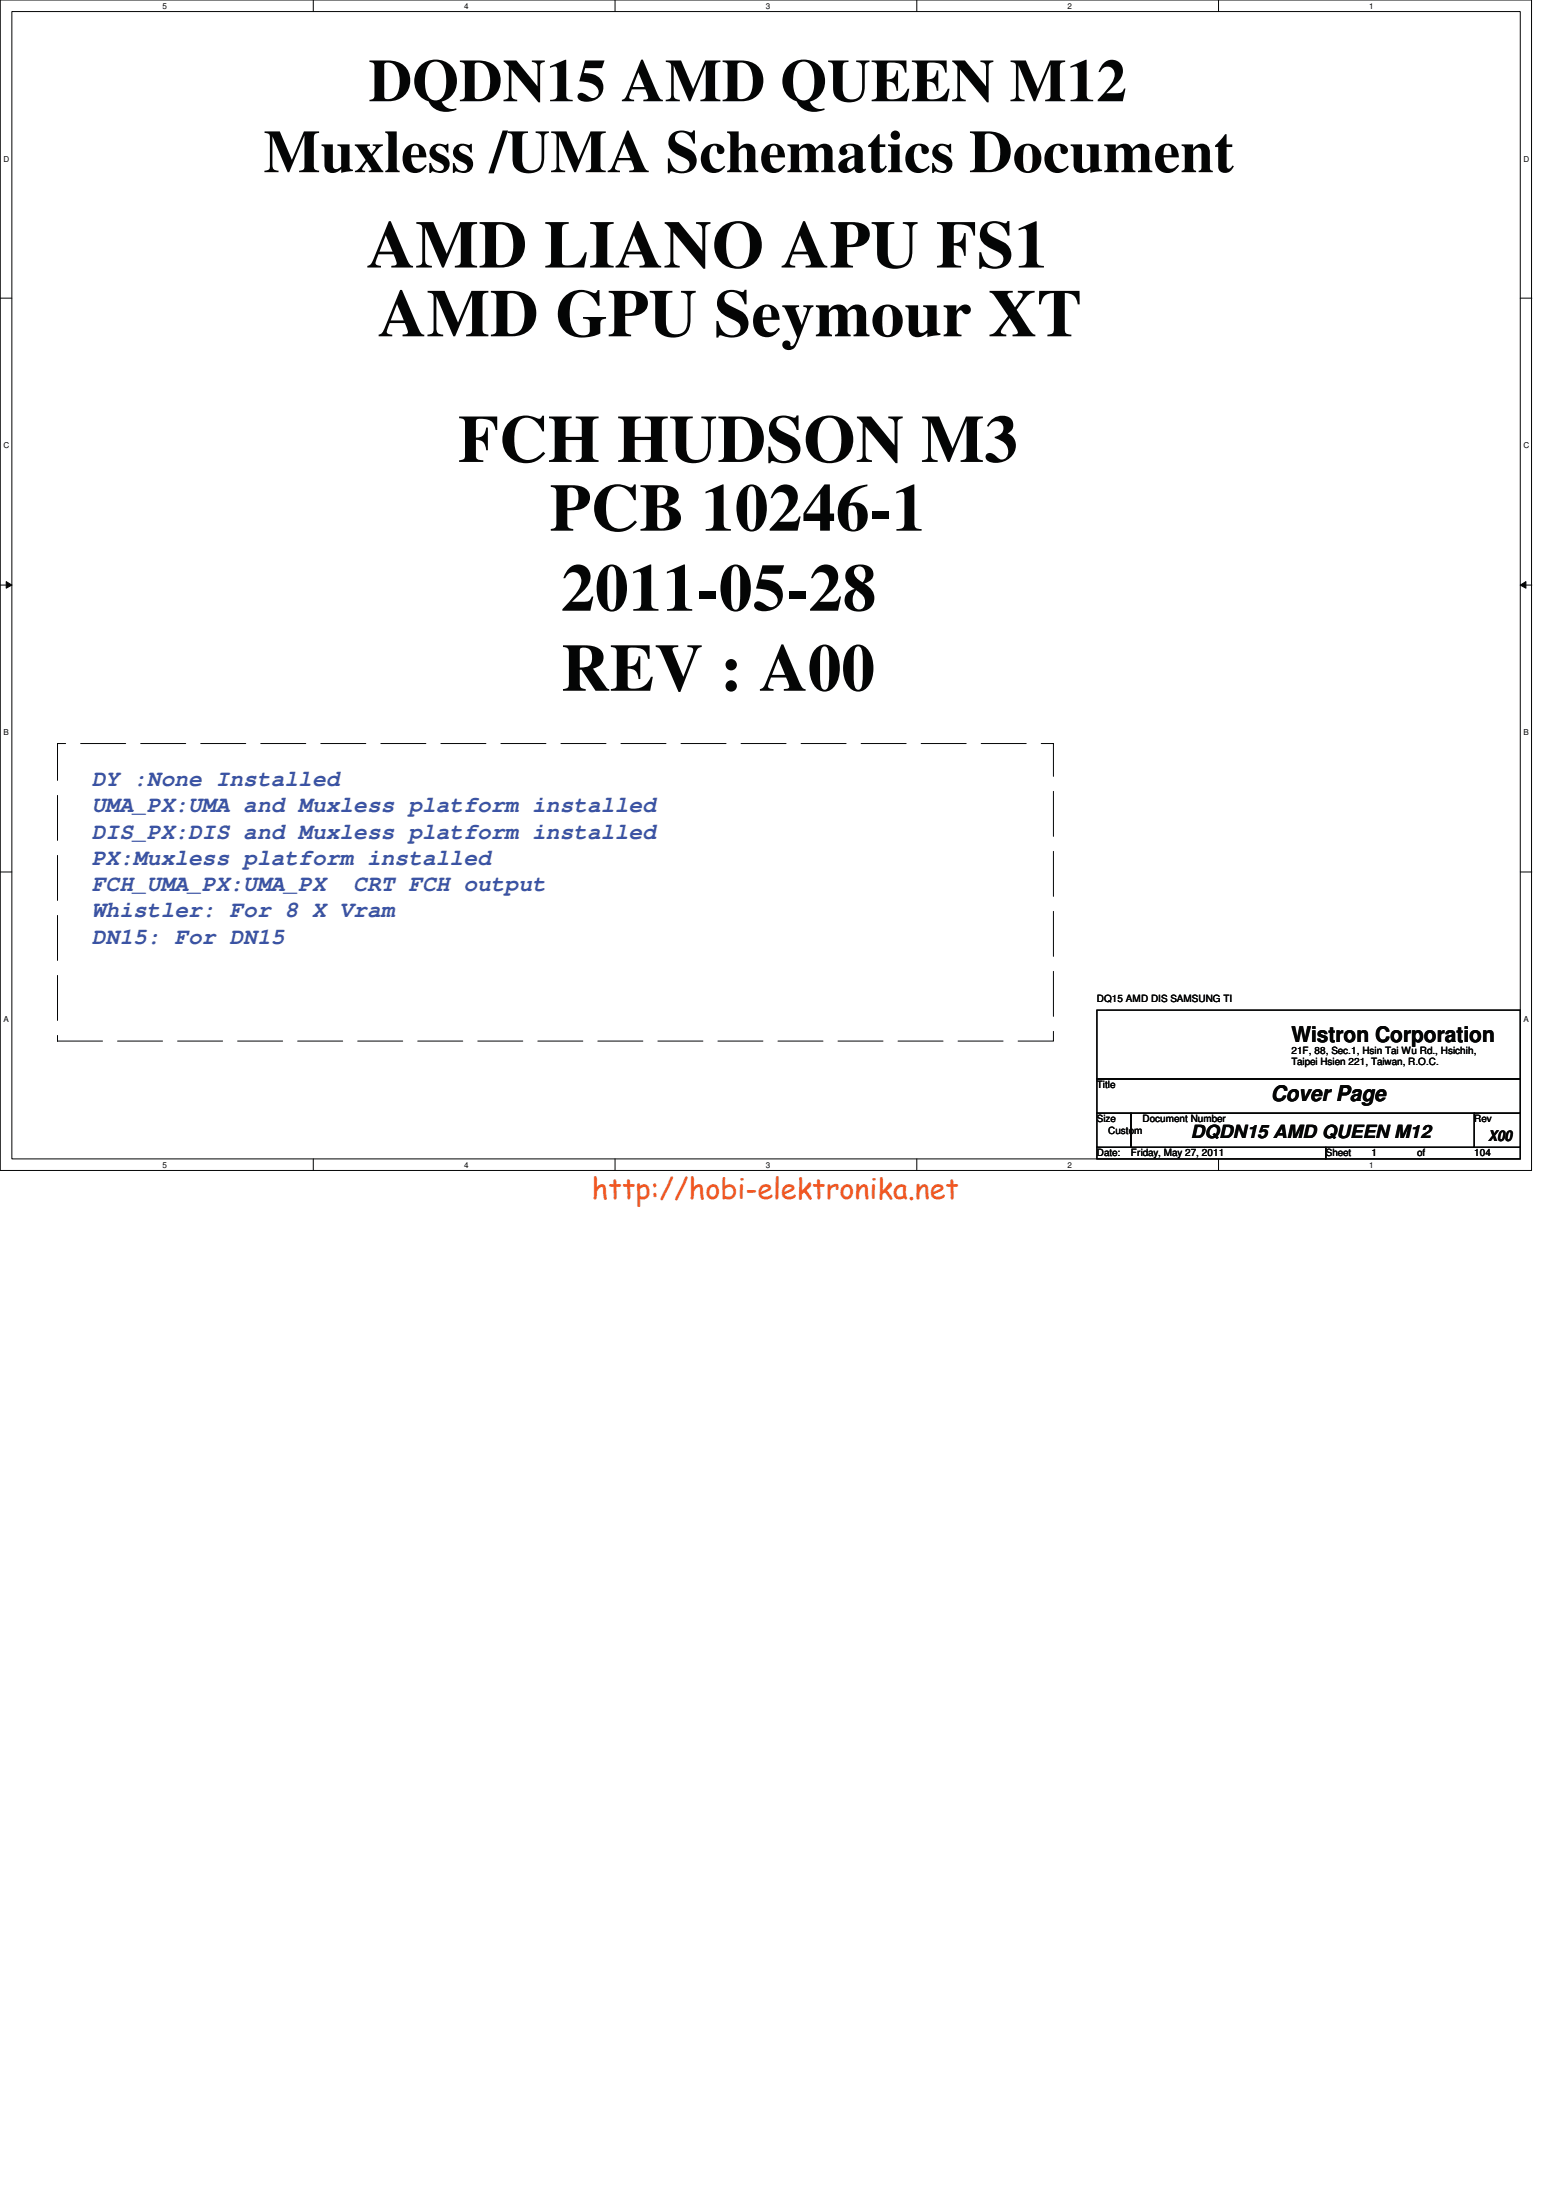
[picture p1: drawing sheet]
<svg xmlns="http://www.w3.org/2000/svg" width="210mm" height="297mm" viewBox="0 0 210 297" stroke-linecap="round" stroke-linejoin="round" font-family="sans-serif">
<defs><g id="words">
<g font-size="9.1" fill="#040505">
<text x="49.7" y="36.2">AMD LIANO APU FS1</text>
<text x="51.2" y="45.6">AMD GPU Seymour XT</text>
<text x="62" y="62.6">FCH HUDSON M3</text>
<text x="74.4" y="71.9">PCB 10246-1</text>
<text x="76" y="82.7">2011-05-28</text>
<text x="76" y="93.6">REV : A00</text>
</g>
<g font-size="8.2" fill="#040505">
<text x="49.9" y="13.7">DQDN15 AMD QUEEN M12</text>
<text x="35.7" y="23.3">Muxless /UMA Schematics Document</text>
</g>
<text font-size="3.9" fill="#f15722" x="80.1" y="162.4">http://hobi-elektronika.net</text>
<g font-size="3.1" fill="#3a53a4">
<text x="12.4" y="106.5">DY :None Installed</text>
<text x="12.4" y="110">UMA_PX:UMA and Muxless platform installed</text>
<text x="12.4" y="113.6">DIS_PX:DIS and Muxless platform installed</text>
<text x="12.4" y="117.1">PX:Muxless platform installed</text>
<text x="12.4" y="120.7">FCH_UMA_PX:UMA_PX</text>
<text x="12.4" y="124.3">Whistler: For 8 X Vram</text>
<text x="47.8" y="120.7">CRT FCH output</text>
<text x="12.4" y="127.8">DN15: For DN15</text>
</g>
<g font-size="2.9" fill="#040505">
<text x="174.8" y="141.1">Wistron Corporation</text>
<text x="172" y="149.1">Cover Page</text>
</g>
<text font-size="2.5" fill="#040505" x="161.2" y="154.1">DQDN15 AMD QUEEN M12</text>
<text font-size="2" fill="#040505" x="201.5" y="154.5">X00</text>
<g font-size="1.4" fill="#040505">
<text x="148.5" y="135.7">DQ15 AMD DIS SAMSUNG TI</text>
<text x="174.8" y="142.7">21F, 88, Sec.1, Hsin Tai Wu Rd., Hsichih,</text>
<text x="148.5" y="147.4">Title</text>
<text x="174.8" y="144.3">Taipei Hsien 221, Taiwan, R.O.C.</text>
<text x="148.5" y="152">Size</text>
<text x="150" y="153.5">Custom</text>
<text x="154.7" y="152">Document Number</text>
<text x="199.6" y="152">Rev</text>
<text x="148.5" y="156.6">Date:</text>
<text x="153.1" y="156.6">Friday, May 27, 2011</text>
<text x="179.5" y="156.6">Sheet</text>
<text x="185.7" y="156.6">1</text>
<text x="191.9" y="156.6">of</text>
<text x="199.6" y="156.6">104</text>
</g>
<g font-size="1.1" fill="#040505">
<text x="22" y="1.2">5</text>
<text x="62.8" y="1.2">4</text>
<text x="103.7" y="1.2">3</text>
<text x="144.5" y="1.2">2</text>
<text x="185.4" y="1.2">1</text>
<text x=".5" y="21.9">D</text>
<text x="206.2" y="21.9">D</text>
<text x=".5" y="60.7">C</text>
<text x="206.2" y="60.7">C</text>
<text x=".5" y="99.6">B</text>
<text x="206.2" y="99.6">B</text>
<text x=".5" y="138.5">A</text>
<text x="206.2" y="138.5">A</text>
<text x="22" y="158.2">5</text>
<text x="62.8" y="158.2">4</text>
<text x="103.7" y="158.2">3</text>
<text x="144.5" y="158.2">2</text>
<text x="185.4" y="158.2">1</text>
</g>
</g></defs>
<path d="M0 0h207.3v158.5h-207.3zM1.6 1.6h204.2v155.4h-204.2z" fill="none" stroke="#040505" stroke-width=".14"/>
<g fill="#fff">
<path d="M22 .2h.6v1.2h-.6z"/>
<path d="M22 157.2h.6v1.2h-.6z"/>
</g>
<path d="M42.4 0v1.6M42.4 157v1.5" fill="none" stroke="#040505" stroke-width=".14"/>
<g fill="#fff">
<path d="M62.8 .2h.6v1.2h-.6z"/>
<path d="M62.8 157.2h.6v1.2h-.6z"/>
</g>
<path d="M83.3 0v1.6M83.3 157v1.5" fill="none" stroke="#040505" stroke-width=".14"/>
<g fill="#fff">
<path d="M103.7 .2h.6v1.2h-.6z"/>
<path d="M103.7 157.2h.6v1.2h-.6z"/>
</g>
<path d="M124.1 0v1.6M124.1 157v1.5" fill="none" stroke="#040505" stroke-width=".14"/>
<g fill="#fff">
<path d="M144.5 .2h.6v1.2h-.6z"/>
<path d="M144.5 157.2h.6v1.2h-.6z"/>
</g>
<path d="M165 0v1.6M165 157v1.5" fill="none" stroke="#040505" stroke-width=".14"/>
<g fill="#fff">
<path d="M185.4 .2h.6v1.2h-.6z"/>
<path d="M185.4 157.2h.6v1.2h-.6z"/>
<path d="M.5 21h.7v1.1h-.7z"/>
<path d="M206.2 21h.8v1.1h-.8z"/>
<path d="M.5 59.8h.7v1.2h-.7z"/>
<path d="M206.2 59.8h.8v1.2h-.8z"/>
</g>
<path d="M0 40.4h1.6M205.8 40.4h1.6" fill="none" stroke="#040505" stroke-width=".14"/>
<g fill="#fff">
<path d="M.5 98.6h.7v1.2h-.7z"/>
<path d="M206.2 98.6h.8v1.2h-.8z"/>
</g>
<path d="M0 79.2h1.6M205.8 79.2h1.6" fill="none" stroke="#040505" stroke-width=".14"/>
<path d="M.8 78.8l.8 .4-.8 .5z" fill="#040505"/>
<path d="M.8 78.8l.8 .4-.8 .5z" fill="none" stroke="#040505" stroke-width=".14"/>
<path d="M205.8 79.2l.8-.4v.9z" fill="#040505"/>
<path d="M205.8 79.2l.8-.4v.9z" fill="none" stroke="#040505" stroke-width=".14"/>
<g fill="#fff">
<path d="M.5 137.5h.7v1.2h-.7z"/>
<path d="M206.2 137.5h.8v1.2h-.8z"/>
</g>
<path d="M0 118.1h1.6M205.8 118.1h1.6M148.5 136.8h57.3v9.3h-57.3zM148.5 146.1h57.3v4.7h-57.3zM148.5 150.8h4.6v4.6h-4.6zM148.5 155.4h31v1.6h-31zM153.1 150.8h46.5v4.6h-46.5zM179.5 155.4h26.3v1.6h-26.3zM199.6 150.8h6.2v4.6h-6.2z" fill="none" stroke="#040505" stroke-width=".14"/>
<path d="M7.8 100.7h134.8v40.3h-134.8z" fill="none" stroke="#040505" stroke-width=".14" stroke-dasharray="6.1 2"/>
<use href="#words"/>
</svg>
